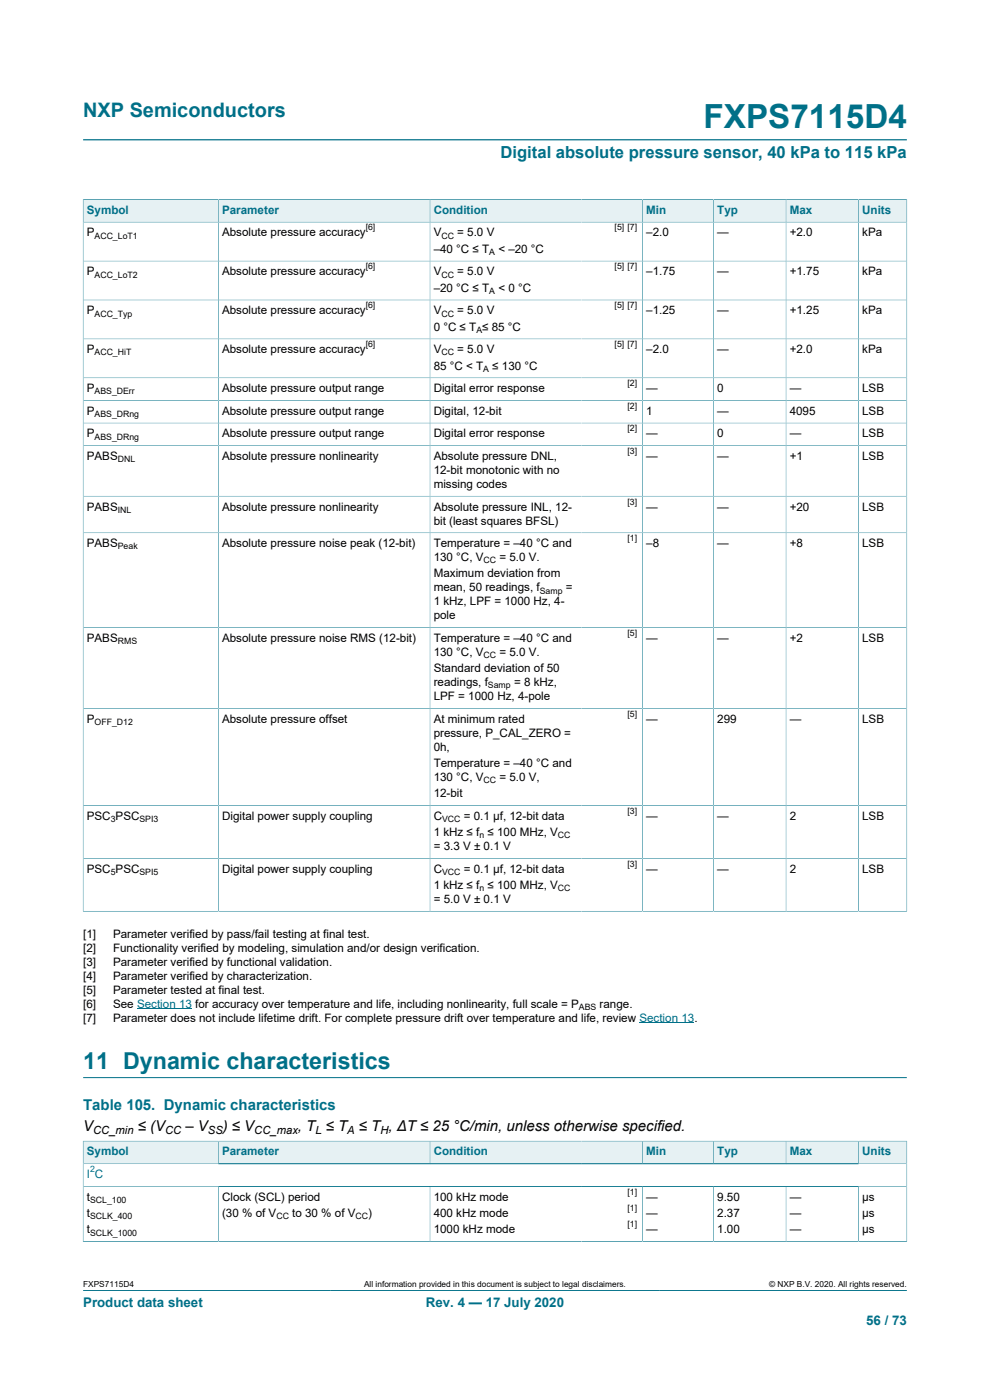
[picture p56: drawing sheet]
<svg xmlns="http://www.w3.org/2000/svg" width="210mm" height="297mm" viewBox="0 0 210 297" stroke-linecap="round" stroke-linejoin="round" font-family="sans-serif">
<defs><g id="words">
<text font-size="7.1" fill="#007088" x="149.3" y="27.2">FXPS7115D4</text>
<text font-size="4.9" fill="#007088" x="17.6" y="226.8">11 Dynamic characteristics</text>
<text font-size="4.2" fill="#007088" x="17.6" y="24.8">NXP Semiconductors</text>
<text font-size="3.5" fill="#007088" x="106.2" y="33.5">Digital absolute pressure sensor, 40 kPa to 115 kPa</text>
<text font-size="3.2" fill="#007088" x="17.6" y="235.4">Table 105. Dynamic characteristics</text>
<g font-size="3.2">
<text x="17.6" y="239.9">V</text>
<text x="29.2" y="239.9">≤ (V</text>
<text x="39.3" y="239.9">– V</text>
<text x="47.3" y="239.9">) ≤ V</text>
<text x="63.2" y="239.9">, T ≤ T ≤ T , ΔT ≤ 25 °C/min, unless otherwise specified.</text>
</g>
<g font-size="2.8" fill="#007088">
<text x="17.6" y="277.3">Product data sheet</text>
<text x="90.3" y="277.3">Rev. 4 — 17 July 2020</text>
<text x="183.7" y="281">56 / 73</text>
</g>
<g font-size="2.5" fill="#007088">
<text x="18.4" y="45.4">Symbol</text>
<text x="47.1" y="45.4">Parameter</text>
<text x="92" y="45.4">Condition</text>
<text x="137.1" y="45.4">Min</text>
<text x="152.1" y="45.4">Typ</text>
<text x="167.5" y="45.4">Max</text>
<text x="182.9" y="45.4">Units</text>
<text x="18.4" y="245.1">Symbol</text>
<text x="47.1" y="245.1">Parameter</text>
<text x="92" y="245.1">Condition</text>
<text x="137.1" y="245.1">Min</text>
<text x="152.1" y="245.1">Typ</text>
<text x="167.5" y="245.1">Max</text>
<text x="182.9" y="245.1">Units</text>
<text x="18.4" y="249.9">I C</text>
</g>
<g font-size="2.5">
<text x="18.4" y="50.2">P</text>
<text x="47.1" y="50.2">Absolute pressure accuracy</text>
<text x="92" y="50.2">V</text>
<text x="92" y="53.6">–40 °C ≤ T</text>
<text x="97" y="50.2">= 5.0 V</text>
<text x="105.7" y="53.6">&lt; –20 °C</text>
<text x="137.1" y="50.2">–2.0</text>
<text x="152.1" y="50.2">—</text>
<text x="167.5" y="50.2">+2.0</text>
<text x="182.9" y="50.2">kPa</text>
<text x="18.4" y="58.4">P</text>
<text x="47.1" y="58.4">Absolute pressure accuracy</text>
<text x="92" y="58.4">V</text>
<text x="97" y="58.4">= 5.0 V</text>
<text x="137.1" y="58.4">–1.75</text>
<text x="152.1" y="58.4">—</text>
<text x="167.5" y="58.4">+1.75</text>
<text x="182.9" y="58.4">kPa</text>
<text x="92" y="61.9">–20 °C ≤ T</text>
<text x="105.7" y="61.9">&lt; 0 °C</text>
<text x="18.4" y="66.7">P</text>
<text x="47.1" y="66.7">Absolute pressure accuracy</text>
<text x="92" y="66.7">V</text>
<text x="92" y="70.1">0 °C ≤ T ≤ 85 °C</text>
<text x="97" y="66.7">= 5.0 V</text>
<text x="137.1" y="66.7">–1.25</text>
<text x="152.1" y="66.7">—</text>
<text x="167.5" y="66.7">+1.25</text>
<text x="182.9" y="66.7">kPa</text>
<text x="18.4" y="74.9">P</text>
<text x="47.1" y="74.9">Absolute pressure accuracy</text>
<text x="92" y="74.9">V</text>
<text x="97" y="74.9">= 5.0 V</text>
<text x="137.1" y="74.9">–2.0</text>
<text x="152.1" y="74.9">—</text>
<text x="167.5" y="74.9">+2.0</text>
<text x="182.9" y="74.9">kPa</text>
<text x="18.4" y="83.2">P</text>
<text x="47.1" y="83.2">Absolute pressure output range</text>
<text x="92" y="78.4">85 °C &lt; T</text>
<text x="92" y="83.2">Digital error response</text>
<text x="104.4" y="78.4">≤ 130 °C</text>
<text x="137.1" y="83.2">—</text>
<text x="152.1" y="83.2">0</text>
<text x="167.5" y="83.2">—</text>
<text x="182.9" y="83.2">LSB</text>
<text x="18.4" y="88">P</text>
<text x="47.1" y="88">Absolute pressure output range</text>
<text x="92" y="88">Digital, 12-bit</text>
<text x="137.1" y="88">1</text>
<text x="152.1" y="88">—</text>
<text x="167.5" y="88">4095</text>
<text x="182.9" y="88">LSB</text>
<text x="18.4" y="92.8">P</text>
<text x="47.1" y="92.8">Absolute pressure output range</text>
<text x="92" y="92.8">Digital error response</text>
<text x="137.1" y="92.8">—</text>
<text x="152.1" y="92.8">0</text>
<text x="167.5" y="92.8">—</text>
<text x="182.9" y="92.8">LSB</text>
<text x="18.4" y="97.6">PABS</text>
<text x="47.1" y="97.6">Absolute pressure nonlinearity</text>
<text x="92" y="97.6">Absolute pressure DNL,</text>
<text x="92" y="100.5">12-bit monotonic with no</text>
<text x="137.1" y="97.6">—</text>
<text x="152.1" y="97.6">—</text>
<text x="167.5" y="97.6">+1</text>
<text x="182.9" y="97.6">LSB</text>
<text x="92" y="103.5">missing codes</text>
<text x="18.4" y="108.3">PABS</text>
<text x="47.1" y="108.3">Absolute pressure nonlinearity</text>
<text x="92" y="108.3">Absolute pressure INL, 12-</text>
<text x="92" y="111.3">bit (least squares BFSL)</text>
<text x="137.1" y="108.3">—</text>
<text x="152.1" y="108.3">—</text>
<text x="167.5" y="108.3">+20</text>
<text x="182.9" y="108.3">LSB</text>
<text x="18.4" y="116.1">PABS</text>
<text x="47.1" y="116.1">Absolute pressure noise peak (12-bit)</text>
<text x="92" y="116.1">Temperature = –40 °C and</text>
<text x="92" y="119">130 °C, V</text>
<text x="105.9" y="119">= 5.0 V.</text>
<text x="137.1" y="116.1">–8</text>
<text x="152.1" y="116.1">—</text>
<text x="167.5" y="116.1">+8</text>
<text x="182.9" y="116.1">LSB</text>
<text x="92" y="122.5">Maximum deviation from</text>
<text x="92" y="125.5">mean, 50 readings, f</text>
<text x="120" y="125.5">=</text>
<text x="92" y="128.4">1 kHz, LPF = 1000 Hz, 4-</text>
<text x="92" y="131.4">pole</text>
<text x="18.4" y="136.2">PABS</text>
<text x="47.1" y="136.2">Absolute pressure noise RMS (12-bit)</text>
<text x="92" y="136.2">Temperature = –40 °C and</text>
<text x="137.1" y="136.2">—</text>
<text x="152.1" y="136.2">—</text>
<text x="167.5" y="136.2">+2</text>
<text x="182.9" y="136.2">LSB</text>
<text x="92" y="139.1">130 °C, V</text>
<text x="92" y="142.6">Standard deviation of 50</text>
<text x="105.9" y="139.1">= 5.0 V.</text>
<text x="92" y="145.6">readings, f</text>
<text x="92" y="148.5">LPF = 1000 Hz, 4-pole</text>
<text x="109" y="145.6">= 8 kHz,</text>
<text x="18.4" y="153.3">P</text>
<text x="47.1" y="153.3">Absolute pressure offset</text>
<text x="92" y="153.3">At minimum rated</text>
<text x="137.1" y="153.3">—</text>
<text x="152.1" y="153.3">299</text>
<text x="167.5" y="153.3">—</text>
<text x="182.9" y="153.3">LSB</text>
<text x="92" y="156.3">pressure, P_CAL_ZERO =</text>
<text x="92" y="159.2">0h,</text>
<text x="92" y="162.7">Temperature = –40 °C and</text>
<text x="92" y="165.7">130 °C, V</text>
<text x="105.9" y="165.7">= 5.0 V,</text>
<text x="18.4" y="173.9">PSC PSC</text>
<text x="47.1" y="173.9">Digital power supply coupling</text>
<text x="92" y="169.1">12-bit</text>
<text x="92" y="173.9">C</text>
<text x="98.4" y="173.9">= 0.1 μf, 12-bit data</text>
<text x="137.1" y="173.9">—</text>
<text x="152.1" y="173.9">—</text>
<text x="167.5" y="173.9">2</text>
<text x="182.9" y="173.9">LSB</text>
<text x="92" y="177.4">1 kHz ≤ f ≤ 100 MHz, V</text>
<text x="18.4" y="185.1">PSC PSC</text>
<text x="47.1" y="185.1">Digital power supply coupling</text>
<text x="92" y="180.3">= 3.3 V ± 0.1 V</text>
<text x="92" y="185.1">C</text>
<text x="98.4" y="185.1">= 0.1 μf, 12-bit data</text>
<text x="137.1" y="185.1">—</text>
<text x="152.1" y="185.1">—</text>
<text x="167.5" y="185.1">2</text>
<text x="182.9" y="185.1">LSB</text>
<text x="92" y="188.6">1 kHz ≤ f ≤ 100 MHz, V</text>
<text x="92" y="191.6">= 5.0 V ± 0.1 V</text>
<text x="17.6" y="199">[1]</text>
<text x="17.6" y="201.9">[2]</text>
<text x="24" y="199">Parameter verified by pass/fail testing at final test.</text>
<text x="24" y="201.9">Functionality verified by modeling, simulation and/or design verification.</text>
<text x="17.6" y="204.9">[3]</text>
<text x="17.6" y="207.9">[4]</text>
<text x="24" y="204.9">Parameter verified by functional validation.</text>
<text x="24" y="207.9">Parameter verified by characterization.</text>
<text x="17.6" y="210.8">[5]</text>
<text x="17.6" y="213.8">[6]</text>
<text x="24" y="210.8">Parameter tested at final test.</text>
<text x="24" y="213.8">See Section 13 for accuracy over temperature and life, including nonlinearity, full scale = P</text>
<text x="127.2" y="213.8">range.</text>
<text x="17.6" y="216.8">[7]</text>
<text x="24" y="216.8">Parameter does not include lifetime drift. For complete pressure drift over temperature and life, review Section 13.</text>
<text x="18.4" y="254.7">t</text>
<text x="47.1" y="254.7">Clock (SCL) period</text>
<text x="92" y="254.7">100 kHz mode</text>
<text x="137.1" y="254.7">—</text>
<text x="152.1" y="254.7">9.50</text>
<text x="167.5" y="254.7">—</text>
<text x="182.9" y="254.7">μs</text>
<text x="18.4" y="258.2">t</text>
<text x="18.4" y="261.6">t</text>
<text x="47.1" y="258.2">(30 % of V</text>
<text x="62" y="258.2">to 30 % of V</text>
<text x="78.1" y="258.2">)</text>
<text x="92" y="258.2">400 kHz mode</text>
<text x="92" y="261.6">1000 kHz mode</text>
<text x="137.1" y="258.2">—</text>
<text x="137.1" y="261.6">—</text>
<text x="152.1" y="258.2">2.37</text>
<text x="152.1" y="261.6">1.00</text>
<text x="167.5" y="258.2">—</text>
<text x="167.5" y="261.6">—</text>
<text x="182.9" y="258.2">μs</text>
<text x="182.9" y="261.6">μs</text>
</g>
<g font-size="2.4">
<text x="19.8" y="240.6">CC_min</text>
<text x="35" y="240.6">CC</text>
<text x="44.1" y="240.6">SS</text>
<text x="53.9" y="240.6">CC_max</text>
<text x="66.9" y="240.6">L</text>
<text x="73.7" y="240.6">A</text>
<text x="80.7" y="240.6">H</text>
</g>
<g font-size="1.9">
<text x="20.1" y="50.6">ACC_LoT1</text>
<text x="77.6" y="48.9">[6]</text>
<text x="93.6" y="50.6">CC</text>
<text x="130.4" y="48.9">[5] [7]</text>
<text x="20.1" y="58.9">ACC_LoT2</text>
<text x="77.6" y="57.1">[6]</text>
<text x="93.6" y="58.9">CC</text>
<text x="103.8" y="54.1">A</text>
<text x="130.4" y="57.1">[5] [7]</text>
<text x="77.6" y="65.4">[6]</text>
<text x="103.8" y="62.4">A</text>
<text x="130.4" y="65.4">[5] [7]</text>
<text x="20.1" y="67.2">ACC_Typ</text>
<text x="93.6" y="67.2">CC</text>
<text x="101" y="70.6">A</text>
<text x="20.1" y="75.4">ACC_HiT</text>
<text x="77.6" y="73.7">[6]</text>
<text x="93.6" y="75.4">CC</text>
<text x="130.4" y="73.7">[5] [7]</text>
<text x="20.1" y="83.7">ABS_DErr</text>
<text x="102.5" y="78.9">A</text>
<text x="133.1" y="81.9">[2]</text>
<text x="20.1" y="88.5">ABS_DRng</text>
<text x="133.1" y="86.7">[2]</text>
<text x="20.1" y="93.3">ABS_DRng</text>
<text x="133.1" y="91.5">[2]</text>
<text x="25" y="98.1">DNL</text>
<text x="133.1" y="96.3">[3]</text>
<text x="133.1" y="107">[3]</text>
<text x="25" y="108.8">INL</text>
<text x="25" y="116.5">Peak</text>
<text x="102.6" y="119.5">CC</text>
<text x="133.1" y="114.8">[1]</text>
<text x="114.5" y="125.9">Samp</text>
<text x="25" y="136.7">RMS</text>
<text x="133.1" y="134.9">[5]</text>
<text x="102.6" y="139.6">CC</text>
<text x="103.5" y="146">Samp</text>
<text x="20.1" y="153.8">OFF_D12</text>
<text x="133.1" y="152">[5]</text>
<text x="102.6" y="166.1">CC</text>
<text x="133.1" y="172.6">[3]</text>
<text x="23.5" y="174.4">3</text>
<text x="29.6" y="174.4">SPI3</text>
<text x="93.8" y="174.4">VCC</text>
<text x="101.7" y="177.9">n</text>
<text x="118.3" y="177.9">CC</text>
<text x="23.5" y="185.6">5</text>
<text x="29.6" y="185.6">SPI5</text>
<text x="93.8" y="185.6">VCC</text>
<text x="133.1" y="183.9">[3]</text>
<text x="101.7" y="189.1">n</text>
<text x="118.3" y="189.1">CC</text>
<text x="122.8" y="214.3">ABS</text>
<text x="19.1" y="255.2">SCL_100</text>
<text x="133.1" y="253.4">[1]</text>
<text x="133.1" y="256.9">[1]</text>
<text x="19.1" y="258.7">SCLK_400</text>
<text x="19.1" y="262.1">SCLK_1000</text>
<text x="58.6" y="258.7">CC</text>
<text x="75.4" y="258.7">CC</text>
<text x="133.1" y="260.3">[1]</text>
</g>
<text font-size="1.9" fill="#007088" x="19.1" y="248.6">2</text>
<g font-size="1.8">
<text x="17.6" y="273.1">FXPS7115D4</text>
<text x="77.2" y="273.1">All information provided in this document is subject to legal disclaimers.</text>
<text x="163.2" y="273.1">© NXP B.V. 2020. All rights reserved.</text>
</g>
</g></defs>
<path d="M17.6 29.7h174.8M17.6 273.8h174.8" fill="none" stroke="#007088" stroke-width=".21"/>
<path d="M17.7 42.4h28.6v4.7h-28.6z" fill="#e6f1f3"/>
<path d="M17.6 42.3v4.8h28.7v-4.8h-28.7" fill="none" stroke="#007088" stroke-width=".21"/>
<path d="M46.4 42.4h44.7v4.7h-44.7z" fill="#e6f1f3"/>
<path d="M46.3 42.3h44.9v4.8h-44.9z" fill="none" stroke="#007088" stroke-width=".21"/>
<path d="M91.3 42.4h32v4.7h-32z" fill="#e6f1f3"/>
<path d="M123.3 42.3h-32.1v4.8h32.1" fill="none" stroke="#007088" stroke-width=".21"/>
<path d="M123.3 42.4h12.9v4.7h-12.9z" fill="#e6f1f3"/>
<path d="M123.3 42.3h13v4.8h-13" fill="none" stroke="#007088" stroke-width=".21"/>
<path d="M136.4 42.4h14.9v4.7h-14.9z" fill="#e6f1f3"/>
<path d="M136.3 42.3h15.1v4.8h-15.1z" fill="none" stroke="#007088" stroke-width=".21"/>
<path d="M151.4 42.4h15.3v4.7h-15.3z" fill="#e6f1f3"/>
<path d="M151.4 42.3h15.3v4.8h-15.3z" fill="none" stroke="#007088" stroke-width=".21"/>
<path d="M166.8 42.4h15.2v4.7h-15.2z" fill="#e6f1f3"/>
<path d="M166.7 42.3h15.4v4.8h-15.4z" fill="none" stroke="#007088" stroke-width=".21"/>
<path d="M182.2 42.4h10.1v4.7h-10.1z" fill="#e6f1f3"/>
<g fill="none" stroke="#007088" stroke-width=".21">
<path d="M17.6 55.4h174.8M46.3 47.1v146.2M91.2 47.1v146.2M136.3 47.1v146.2M151.4 47.1v146.2M166.7 47.1v146.2M192.4 42.3v151.1M192.4 47.1h-174.8v146.3M192.4 42.3h-10.3v151M17.6 63.6h174.8M17.6 71.9h174.8M17.6 80.2h174.8"/>
<path d="M17.6 84.9h174.8M17.6 89.7h174.8M17.6 94.5h174.8M17.6 105.3h174.8M17.6 113h174.8M17.6 133.1h174.8M17.6 150.3h174.8M17.6 170.9h174.8M17.6 193.3h174.8M17.6 182.1h174.8M17.6 228.6h174.8"/>
</g>
<path d="M29.1 214h11.6M135.6 217h11.7" fill="none" stroke="#00f" stroke-width=".21"/>
<path d="M17.7 242.2h28.6v4.6h-28.6z" fill="#e6f1f3"/>
<path d="M17.6 242v4.9h28.7v-4.8h-28.7" fill="none" stroke="#007088" stroke-width=".21"/>
<path d="M46.4 242.2h44.7v4.6h-44.7z" fill="#e6f1f3"/>
<path d="M46.3 242.1h44.9v4.8h-44.9z" fill="none" stroke="#007088" stroke-width=".21"/>
<path d="M91.3 242.2h32v4.6h-32z" fill="#e6f1f3"/>
<path d="M123.3 242.1h-32.1v4.8h32.1" fill="none" stroke="#007088" stroke-width=".21"/>
<path d="M123.3 242.2h12.9v4.6h-12.9z" fill="#e6f1f3"/>
<path d="M123.3 242.1h13v4.8h-13" fill="none" stroke="#007088" stroke-width=".21"/>
<path d="M136.4 242.2h14.9v4.6h-14.9z" fill="#e6f1f3"/>
<path d="M136.3 242.1h15.1v4.8h-15.1z" fill="none" stroke="#007088" stroke-width=".21"/>
<path d="M151.4 242.2h15.3v4.6h-15.3z" fill="#e6f1f3"/>
<path d="M151.4 242.1h15.3v4.8h-15.3z" fill="none" stroke="#007088" stroke-width=".21"/>
<path d="M166.8 242.2h15.2v4.6h-15.2z" fill="#e6f1f3"/>
<path d="M166.7 242.1h15.4v4.8h-15.4z" fill="none" stroke="#007088" stroke-width=".21"/>
<path d="M182.2 242.2h10.1v4.6h-10.1z" fill="#e6f1f3"/>
<path d="M17.6 251.7h174.8M46.3 251.7v11.7M91.2 251.7v11.7M136.3 251.7v11.7M151.4 251.7v11.7M166.7 251.7v11.7M182.1 251.7v11.7M192.4 242v21.5M192.4 246.9h-174.8v16.6M192.4 242.1h-10.3v4.8M17.6 263.4h174.8" fill="none" stroke="#007088" stroke-width=".21"/>
<use href="#words"/>
</svg>
